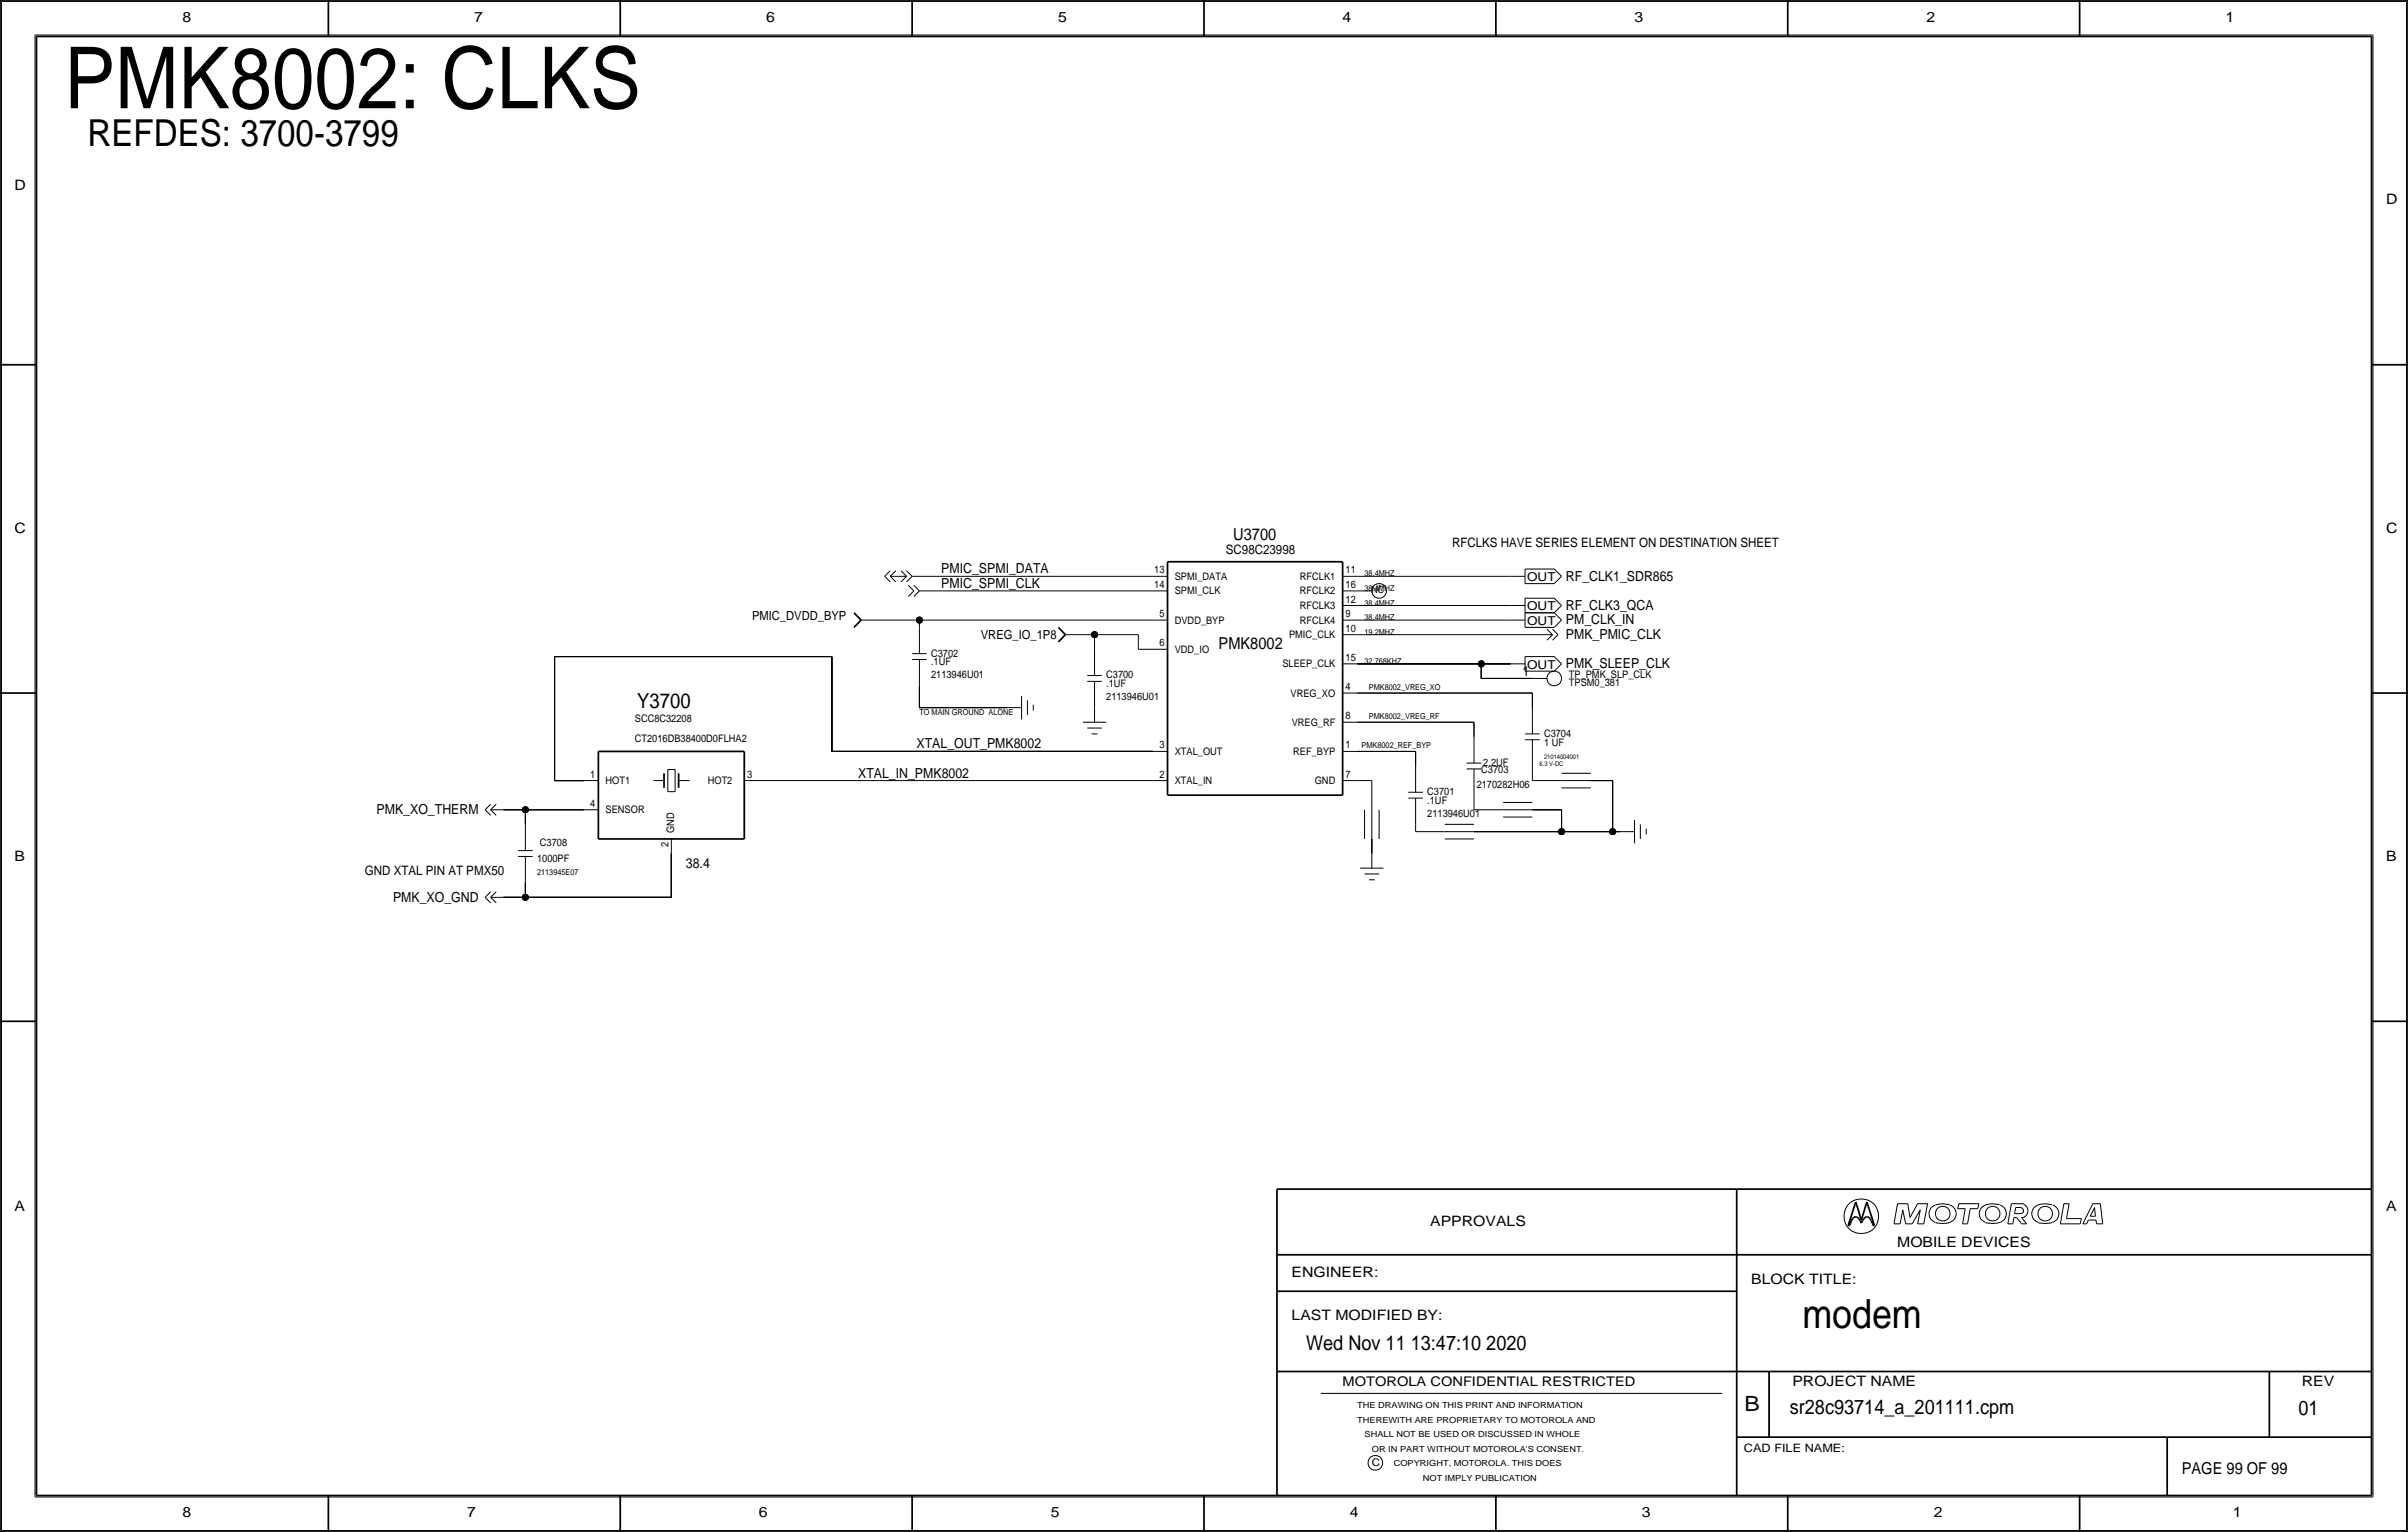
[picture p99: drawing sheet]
<svg xmlns="http://www.w3.org/2000/svg" width="419mm" height="267mm" viewBox="0 0 419 267" stroke-linecap="round" stroke-linejoin="round" font-family="sans-serif">
<defs><g id="words">
<text font-size="14.9" x="11.2" y="18.8">PMK8002: CLKS</text>
<text font-size="7" x="313.7" y="231.1">modem</text>
<text font-size="6.5" x="15.2" y="25.4">REFDES: 3700-3799</text>
<text font-size="3.7" x="303.6" y="245.7">B</text>
<text font-size="3.6" x="110.9" y="123.2">Y3700</text>
<g font-size="3.5">
<text x="227.3" y="234.9">Wed Nov 11 13:47:10 2020</text>
<text x="311.5" y="246.2">sr28c93714_a_201111.cpm</text>
<text x="400.1" y="246.4">01</text>
</g>
<g font-size="2.9">
<text x="214.6" y="94">U3700</text>
<text x="212.1" y="113">PMK8002</text>
<text x="379.7" y="256.5">PAGE 99 OF 99</text>
</g>
<g font-size="2.5">
<text x="31.7" y="3.8">8</text>
<text x="82.6" y="3.8">7</text>
<text x="133.3" y="3.8">6</text>
<text x="184.1" y="3.8">5</text>
<text x="233.7" y="3.8">4</text>
<text x="284.5" y="3.8">3</text>
<text x="335.3" y="3.8">2</text>
<text x="387.3" y="3.8">1</text>
<text x="2.5" y="33">D</text>
<text x="415.3" y="35.6">D</text>
<text x="2.5" y="92.7">C</text>
<text x="415.3" y="92.7">C</text>
<text x="2.5" y="149.9">B</text>
<text x="415.3" y="149.9">B</text>
<text x="2.5" y="210.8">A</text>
<text x="248.9" y="213.4">APPROVALS</text>
<text x="415.3" y="210.8">A</text>
<text x="330.2" y="217.2">MOBILE DEVICES</text>
<text x="224.8" y="222.2">ENGINEER:</text>
<text x="304.8" y="223.5">BLOCK TITLE:</text>
<text x="224.8" y="229.9">LAST MODIFIED BY:</text>
<text x="312" y="241.2">PROJECT NAME</text>
<text x="400.6" y="241.3">REV</text>
<text x="31.7" y="264.2">8</text>
<text x="81.3" y="264.2">7</text>
<text x="132.1" y="264.2">6</text>
<text x="182.9" y="264.2">5</text>
<text x="234.9" y="264.2">4</text>
<text x="285.8" y="264.2">3</text>
<text x="336.5" y="264.2">2</text>
<text x="388.6" y="264.2">1</text>
</g>
<g font-size="2.4">
<text x="163.8" y="99.8">PMIC_SPMI_DATA</text>
<text x="272.5" y="101.1">RF_CLK1_SDR865</text>
<text x="163.8" y="102.4">PMIC_SPMI_CLK</text>
<text x="272.5" y="106.2">RF_CLK3_QCA</text>
<text x="272.5" y="108.7">PM_CLK_IN</text>
<text x="272.5" y="111.3">PMK_PMIC_CLK</text>
<text x="265" y="117.6">1</text>
<text x="272.5" y="116.3">PMK_SLEEP_CLK</text>
<text x="159.5" y="130.3">XTAL_OUT_PMK8002</text>
<text x="149.4" y="135.4">XTAL_IN_PMK8002</text>
<text x="65.5" y="141.7">PMK_XO_THERM</text>
<text x="119.4" y="151.1">38.4</text>
<text x="68.4" y="157">PMK_XO_GND</text>
</g>
<g font-size="2.3">
<text x="252.7" y="95.2">RFCLKS HAVE SERIES ELEMENT ON DESTINATION SHEET</text>
<text x="213.4" y="96.5">SC98C23998</text>
<text x="63.5" y="152.4">GND XTAL PIN AT PMX50</text>
<text x="233.7" y="241.3">MOTOROLA CONFIDENTIAL RESTRICTED</text>
</g>
<g font-size="2.2">
<text x="130.9" y="108">PMIC_DVDD_BYP</text>
<text x="170.7" y="111.3">VREG_IO_1P8</text>
</g>
<g font-size="2.1">
<text x="265.8" y="101.1">OUT</text>
<text x="265.8" y="106.2">OUT</text>
<text x="265.8" y="108.8">OUT</text>
<text x="265.8" y="116.4">OUT</text>
</g>
<text font-size="2" x="303.5" y="252.7">CAD FILE NAME:</text>
<g font-size="1.8">
<text x="200.9" y="99.8">13</text>
<text x="204.5" y="100.9">SPMI_DATA</text>
<text x="226.2" y="100.9">RFCLK1</text>
<text x="234.2" y="99.8">11</text>
<text x="200.9" y="102.4">14</text>
<text x="201.8" y="107.4">5</text>
<text x="204.5" y="103.5">SPMI_CLK</text>
<text x="226.2" y="106">RFCLK3</text>
<text x="226.2" y="103.5">RFCLK2</text>
<text x="234.2" y="107.4">9</text>
<text x="234.2" y="104.9">12</text>
<text x="234.2" y="102.4">16</text>
<text x="201.8" y="112.5">6</text>
<text x="204.5" y="113.6">VDD_IO</text>
<text x="204.5" y="108.6">DVDD_BYP</text>
<text x="224.4" y="111.1">PMIC_CLK</text>
<text x="226.2" y="108.6">RFCLK4</text>
<text x="234.2" y="110">10</text>
<text x="162.1" y="114.3">C3702</text>
<text x="162.1" y="115.8">.1UF</text>
<text x="162.1" y="118.1">2113946U01</text>
<text x="192.5" y="118.1">C3700</text>
<text x="192.5" y="119.6">.1UF</text>
<text x="223.2" y="116.2">SLEEP_CLK</text>
<text x="234.2" y="115.1">15</text>
<text x="273" y="118.1">TP_PMK_SLP_CLK</text>
<text x="273.1" y="119.4">TPSM0_381</text>
<text x="110.5" y="125.7">SCC8C32208</text>
<text x="192.5" y="121.9">2113946U01</text>
<text x="224.6" y="121.3">VREG_XO</text>
<text x="234.2" y="125.2">8</text>
<text x="234.2" y="120.1">4</text>
<text x="110.5" y="129.2">CT2016DB38400D0FLHA2</text>
<text x="201.8" y="130.3">3</text>
<text x="204.5" y="131.4">XTAL_OUT</text>
<text x="224.8" y="126.3">VREG_RF</text>
<text x="225.1" y="131.4">REF_BYP</text>
<text x="234.2" y="130.3">1</text>
<text x="268.7" y="129.8">1 UF</text>
<text x="268.7" y="128.3">C3704</text>
<text x="102.7" y="135.4">1</text>
<text x="105.4" y="136.4">HOT1</text>
<text x="123.2" y="136.5">HOT2</text>
<text x="130" y="135.4">3</text>
<text x="201.8" y="135.4">2</text>
<text x="204.5" y="136.5">XTAL_IN</text>
<text x="228.8" y="136.5">GND</text>
<text x="234.2" y="135.4">7</text>
<text x="257" y="137.2">2170282H06</text>
<text x="257.8" y="134.6">C3703</text>
<text x="258.2" y="133.4">2.2UF</text>
<text x="102.7" y="140.5">4</text>
<text x="105.4" y="141.5">SENSOR</text>
<text x="248.4" y="138.4">C3701</text>
<text x="248.4" y="140">.1UF</text>
<text x="248.4" y="142.2">2113946U01</text>
<text x="94" y="147.3">C3708</text>
<text x="116.3" y="147.5" transform="rotate(-90 116.3 147.5)">2</text>
<text x="117.3" y="145" transform="rotate(-90 117.3 145)">GND</text>
<text x="93.5" y="150.1">1000PF</text>
<text x="238.8" y="255.3">C</text>
</g>
<text font-size="1.7" x="238.7" y="103.3">NC</text>
<g font-size="1.5">
<text x="236.2" y="245.1">THE DRAWING ON THIS PRINT AND INFORMATION</text>
<text x="236.2" y="247.6">THEREWITH ARE PROPRIETARY TO MOTOROLA AND</text>
<text x="237.5" y="250.2">SHALL NOT BE USED OR DISCUSSED IN WHOLE</text>
<text x="238.8" y="252.7">OR IN PART WITHOUT MOTOROLA'S CONSENT.</text>
<text x="242.6" y="255.3">COPYRIGHT, MOTOROLA. THIS DOES</text>
<text x="247.6" y="257.8">NOT IMPLY PUBLICATION</text>
</g>
<g font-size="1.4">
<text x="237.5" y="100.3">38.4MHZ</text>
<text x="237.5" y="105.4">38.4MHZ</text>
<text x="237.5" y="108">38.4MHZ</text>
<text x="237.5" y="102.9">38.4MHZ</text>
<text x="237.5" y="110.5">19.2MHZ</text>
<text x="237.5" y="115.6">32.768KHZ</text>
<text x="160" y="124.5">TO MAIN GROUND ALONE</text>
<text x="238.3" y="120.1">PMK8002_VREG_XO</text>
<text x="238.3" y="125.2">PMK8002_VREG_RF</text>
<text x="237" y="130.3">PMK8002_REF_BYP</text>
<text x="93.5" y="152.4">2113945E07</text>
</g>
<g font-size="1.1">
<text x="268" y="133.3">6.3 V-DC</text>
<text x="268.7" y="132.1">21014004001</text>
</g>
</g></defs>
<!-- layer: Nets -->
<g fill="none" stroke="#000" stroke-width=".17">
<path d="M96.5 114.3v21.6zM96.5 114.3h48.3zM144.8 114.3v16.5zM152.4 108h7.6zM160 119.4v3.8zM160 108v1.2zM160 108h40.7zM161.3 100.3h39.4zM161.3 102.9h39.4zM188 110.5h2.5zM190.5 110.5v2.5zM190.5 110.5h7.6z"/>
<path d="M198.1 113h2.6zM198.1 110.5v2.5zM236.2 110.5h31.8zM236.2 108h26.7zM236.2 115.6h21.6zM236.2 100.3h26.7zM236.2 105.4h26.7zM257.8 118.1h8.9zM257.8 115.6v2.5zM257.8 115.6h5.1zM96.5 135.9h5.1zM132.1 135.9h68.6z"/>
<path d="M144.8 130.8h55.9zM160 123.2h15.3zM236.2 130.8h10.2zM236.2 125.7h20.3zM236.2 120.7h30.5zM236.2 135.9h2.6zM238.8 135.9v5.1zM246.4 130.8v2.5zM256.5 125.7v2.6zM256.5 138.4v2.6zM266.7 120.7v2.5zM266.7 135.9h5.1z"/>
<path d="M266.7 133.3v2.6zM276.9 135.9h3.8zM280.7 135.9v8.9zM87.6 156.2h3.8zM87.6 141h3.8zM91.4 153.7v2.5zM91.4 141v2.5zM91.4 156.2h25.4zM91.4 141h10.2zM116.8 148.6v7.6zM238.8 146.1v2.5zM246.4 143.5v1.3z"/>
<path d="M246.4 144.8h5.1zM256.5 144.8h15.3zM256.5 141h5.1zM266.7 141h5.1zM271.8 141v3.8zM271.8 144.8h8.9zM280.7 144.8h1.2z"/>
</g>
<g fill="#000" stroke="#000" stroke-width=".17">
<circle cx="160" cy="107.9" r=".56"/>
<circle cx="190.5" cy="110.5" r=".56"/>
<circle cx="257.8" cy="115.6" r=".56"/>
<circle cx="91.4" cy="141" r=".56"/>
<circle cx="91.4" cy="156.2" r=".56"/>
<circle cx="271.8" cy="144.8" r=".56"/>
<circle cx="280.7" cy="144.8" r=".56"/>
</g>
<!-- layer: Components -->
<g fill="none" stroke="#000" stroke-width=".17">
<path d="M156.8 99.4l1 .9zM157.8 99.4l.9 .9zM265.4 99.1h5.1zM265.4 99.1v2.5zM270.5 99.1l1.3 1.2zM149.9 108h2.5zM154 100.3l.9 1zM154 100.3l.9-.9zM154.9 100.3l1 1zM154.9 100.3l1-.9zM154.9 100.3h2.9zM156.8 101.3l1-1z"/>
<path d="M157.8 101.3l1-1zM158.1 101.9l1 1zM158.7 114.8h2.6zM158.8 100.3h2.5zM158.8 113.8h2.5zM159.1 102.9l-1 .9zM159.1 101.9l.9 1zM160 102.9l-.9 .9zM160 102.9h1.3zM160 114.8v4.6zM160 109.2v4.6zM185.4 110.5h2.6z"/>
<path d="M189.2 118.6h2.6zM189.2 117.6h2.6zM190.5 118.6v4.6zM190.5 113v4.6zM200.7 113h2.5zM200.7 108h2.5zM200.7 102.9h2.5zM200.7 100.3h2.5zM233.7 115.6h2.5zM233.7 110.5h2.5zM233.7 108h2.5zM233.7 105.4h2.5z"/>
<path d="M233.7 102.9h2.5zM233.7 100.3h2.5zM236.2 102.9h2.6zM262.9 100.3h2.5zM262.9 115.6h2.5zM262.9 108h2.5zM262.9 105.4h2.5zM265.4 101.6h5.1zM265.4 114.3h5.1zM265.4 116.8h5.1zM265.4 114.3v2.5zM265.4 106.7h5.1z"/>
<path d="M265.4 109.2h5.1zM265.4 106.7v2.5zM265.4 104.1h5.1zM265.4 104.1v2.6zM266.7 118.1h2.5zM268 110.5h2.2zM269.2 109.5l1 1zM269.2 111.5l1-1zM270.2 109.5l1 1zM270.2 111.5l1-1zM270.5 114.3l1.3 1.3zM270.5 106.7l1.3 1.2z"/>
<path d="M270.5 104.1l1.3 1.3zM270.5 109.2l1.3-1.2zM270.5 106.7l1.3-1.3zM271.8 100.3l-1.3 1.3zM271.8 115.6l-1.3 1.2zM101.6 135.9h2.5zM113.7 135.9h1.9zM116.2 134v3.8zM116.2 137.8h1.3zM116.2 134h1.3zM117.5 134v3.8zM118.1 135.9h1.9z"/>
<path d="M129.5 135.9h2.6zM175.3 123.2h2.5zM177.8 121.2v4zM178.8 121.9v2.6zM179.8 122.7v1zM188.5 125.7h4zM189.2 126.7h2.6zM190 127.8h1zM190.5 123.2v2.5zM200.7 135.9h2.5zM200.7 130.8h2.5zM233.7 135.9h2.5z"/>
<path d="M233.7 130.8h2.5zM233.7 125.7h2.5zM233.7 120.7h2.5zM245.1 138.9h2.5zM245.1 137.9h2.5zM246.4 138.9v4.6zM246.4 133.3v4.6zM255.3 133.9h2.5zM255.3 132.8h2.5zM256.5 133.9v4.5zM256.5 128.3v4.5zM261.6 139.7h5.1z"/>
<path d="M265.4 128.8h2.6zM265.4 127.8h2.6zM266.7 128.8v4.5zM266.7 123.2v4.6zM271.8 135.9h5.1zM271.8 134.6h5.1zM271.8 137.2h5.1zM84.4 156.2l1 1zM84.4 141l1 .9zM84.4 156.2l1-1zM84.4 141l1-1zM85.4 156.2l1 1z"/>
<path d="M85.4 141l1 .9zM85.4 156.2h2.2zM85.4 156.2l1-1zM85.4 141h2.2zM85.4 141l1-1zM90.2 149.1h2.5zM90.2 148.1h2.5zM91.4 149.1v4.6zM91.4 143.5v4.6zM101.6 141h2.5zM116.8 146.1v2.5zM236.7 151.1h4.1z"/>
<path d="M237.5 141v5.1zM237.5 152.1h2.5zM238.3 153.2h1zM238.8 141v5.1zM238.8 148.6v2.5zM240 141v5.1zM251.5 144.8h5zM251.5 143.5h5zM251.5 146.1h5zM261.6 141h5.1zM261.6 142.2h5.1zM281.9 144.8h2.6z"/>
<path d="M284.5 142.7v4.1zM285.5 143.5v2.5zM286.5 144.3v1z"/>
<circle cx="240" cy="102.9" r="1.28"/>
<circle cx="270.5" cy="118.1" r="1.28"/>
</g>
<g fill="none" stroke="#000" stroke-width=".3">
<path d="M203.2 97.8h30.5zM203.2 97.8v40.6zM233.7 97.8v40.6zM148.6 106.7l1.3 1.3zM149.9 108l-1.3 1.2zM184.2 109.2l1.2 1.3zM185.4 110.5l-1.2 1.3zM104.1 130.8v15.3zM104.1 130.8h25.4zM115.6 134.6v2.6zM118.1 134.6v2.6zM129.5 130.8v15.2z"/>
<path d="M203.2 138.4h30.5zM104.1 146.1h25.4z"/>
</g>
<!-- layer: Page Border and Title Block -->
<g fill="none" stroke="#000" stroke-width=".3">
<path d="M0 0h419.1zM0 0v266.7zM6.3 6.4h406.4zM6.3 6.4v254zM57.1 0v6.3zM107.9 0v6.3zM158.7 0v6.3zM209.5 0v6.4zM260.3 0v6.3zM311.1 0v6.3zM361.9 0v6.3zM412.7 6.4v254z"/>
<path d="M419.1 0v266.7zM0 63.5h6.3zM412.7 63.5h6.4zM0 120.7h6.3zM412.7 120.7h6.4zM0 177.8h6.3zM412.7 177.8h6.4zM222.2 207v53.3zM222.2 207h190.5zM222.2 218.4h190.5zM302.3 207v53.3zM321.7 213.4h.2z"/>
<path d="M322 213.1l-.1 .3zM322.2 212.5l-.2 .6zM322.4 212.1l-.2 .4zM322.6 211.9l.3-.1zM322.6 211.9l-.2 .2zM322.9 211.8h.2zM323 209.2l-1.3 4.2zM323 209.2l1 3.2zM323.1 211.8l.2 .1zM323.3 211.9l.2 .2zM323.5 212.1l.2 .4zM323.7 212.5l.3 .4z"/>
<path d="M324.2 212.5l-.2 .4zM324.4 212.1l-.2 .4zM324.6 211.9l.2-.1zM324.6 211.9l-.2 .2zM324.8 211.8h.3zM324.9 209.2l1.3 4.2zM324.9 209.2l-.9 3.2zM325.1 211.8l.2 .1zM325.3 211.9l.2 .2zM325.5 212.1l.2 .4zM325.7 212.5l.2 .6zM325.9 213.1l.1 .3z"/>
<path d="M326 213.4h.2zM222.2 238.8h190.5zM222.2 224.8h80.1zM307.9 238.8v11.4zM395 238.8v11.4zM302.3 250.2h110.4zM377.2 250.2v10.1zM0 266.7h419.1zM6.3 260.3h406.4zM57.1 260.3v6.4zM107.9 260.3v6.4zM158.7 260.3v6.4z"/>
<path d="M209.5 260.3v6.4zM260.3 260.3v6.4zM311.1 260.3v6.4zM361.9 260.3v6.4z"/>
</g>
<g fill="none" stroke="#000" stroke-width=".17">
<path d="M.3 .3h418.5zM.3 .3v266.1zM6.1 6.1v254.5zM6.1 6.1h406.9zM413 6.1v254.5zM418.8 .3v266.1zM329.6 213.1h1.1zM330.3 209.6h1.7zM330.3 209.5l-.7 3.6zM331.2 210.6l-.5 2.5zM331.2 210.6l.5 2.5zM331.7 213.1h1.1z"/>
<path d="M332 209.5l.4 2.4zM333.8 209.6l-1.4 2.3zM333.8 213.1h1zM333.8 209.6h1.7zM334.2 210.6l-.4 2.5zM334.2 210.6l-1.4 2.5zM335.5 209.6l-.7 3.5zM336.8 209.8a1.6 1.6 0 0 0-1.1 1.5 1.6 1.6 0 0 0 1.1 1.5M339.3 209.8l-.1-.1a4 4 0 0 0-2.4 .1M339.4 209.8a1.59 1.59 0 0 1 1.1 1.5 1.59 1.59 0 0 1-1.1 1.5 5.1 5.1 0 0 1-2.5 .1M340.7 210.4h1.3zM340.9 209.6h3.5z"/>
<path d="M340.9 209.5l-.2 .9zM341.6 213.1h.8zM342 210.4l-.4 2.7zM342.9 210.4l-.5 2.7zM342.9 210.4h1.3zM344.4 209.5l-.2 .9zM348 209.8a3.1 3.1 0 0 0-3.3 .6 1.62 1.62 0 0 0 .8 2.4M348.1 212.8a5.1 5.1 0 0 1-2.6 .1M348.1 209.8a1.59 1.59 0 0 1 1.1 1.5 1.59 1.59 0 0 1-1.1 1.5M349.5 213.1h.8zM350.1 209.6h2.1zM350.1 209.5l-.6 3.6z"/>
<path d="M350.5 211.9l-.2 1.2zM350.5 211.9h.5zM350.6 211.3h1.2zM350.8 210.2l-.2 1.1zM350.8 210.2h1zM351 211.9l.8 1.2zM351.8 210.3a.5 .5 0 0 1 .4 .5 .5 .5 0 0 1-.4 .5M351.8 213.1h.9zM351.8 211.9l.9 1.2zM351.8 211.9h.4zM352.2 209.7a1.24 1.24 0 0 1 .8 1.1 1.24 1.24 0 0 1-.8 1.1M357.2 209.8a3.1 3.1 0 0 0-3.3 .6 1.62 1.62 0 0 0 .8 2.4"/>
<path d="M357.2 212.8a5.1 5.1 0 0 1-2.5 .1M357.3 209.8a1.59 1.59 0 0 1 1 1.5 1.59 1.59 0 0 1-1 1.5M358.6 213.1h3.5zM359.2 209.6l-.6 3.5zM359.2 209.6h.9zM359.7 212.1h2.6zM360.1 209.6l-.4 2.5zM362.3 212.1l-.2 1zM362.5 213.1h.7zM363.5 212.4l-.3 .7zM363.5 212.4h1.3zM363.8 211.7h.9z"/>
<path d="M364.2 209.6l-1.7 3.5zM364.2 209.6h1.4zM364.5 210.2l-.7 1.5zM364.5 210.2l.2 1.5zM364.8 212.4l.1 .7zM364.9 213.1h1.1zM365.6 209.6l.4 3.5zM229.9 242.6h69.8zM.3 266.4h418.5zM6.1 260.6h406.9z"/>
<circle cx="324" cy="211.8" r="3"/>
<circle cx="338.1" cy="211.3" r="1.28"/>
<circle cx="346.8" cy="211.3" r="1.28"/>
<circle cx="356" cy="211.3" r="1.28"/>
<circle cx="239.4" cy="254.7" r="1.28"/>
</g>
<use href="#words"/>
</svg>
